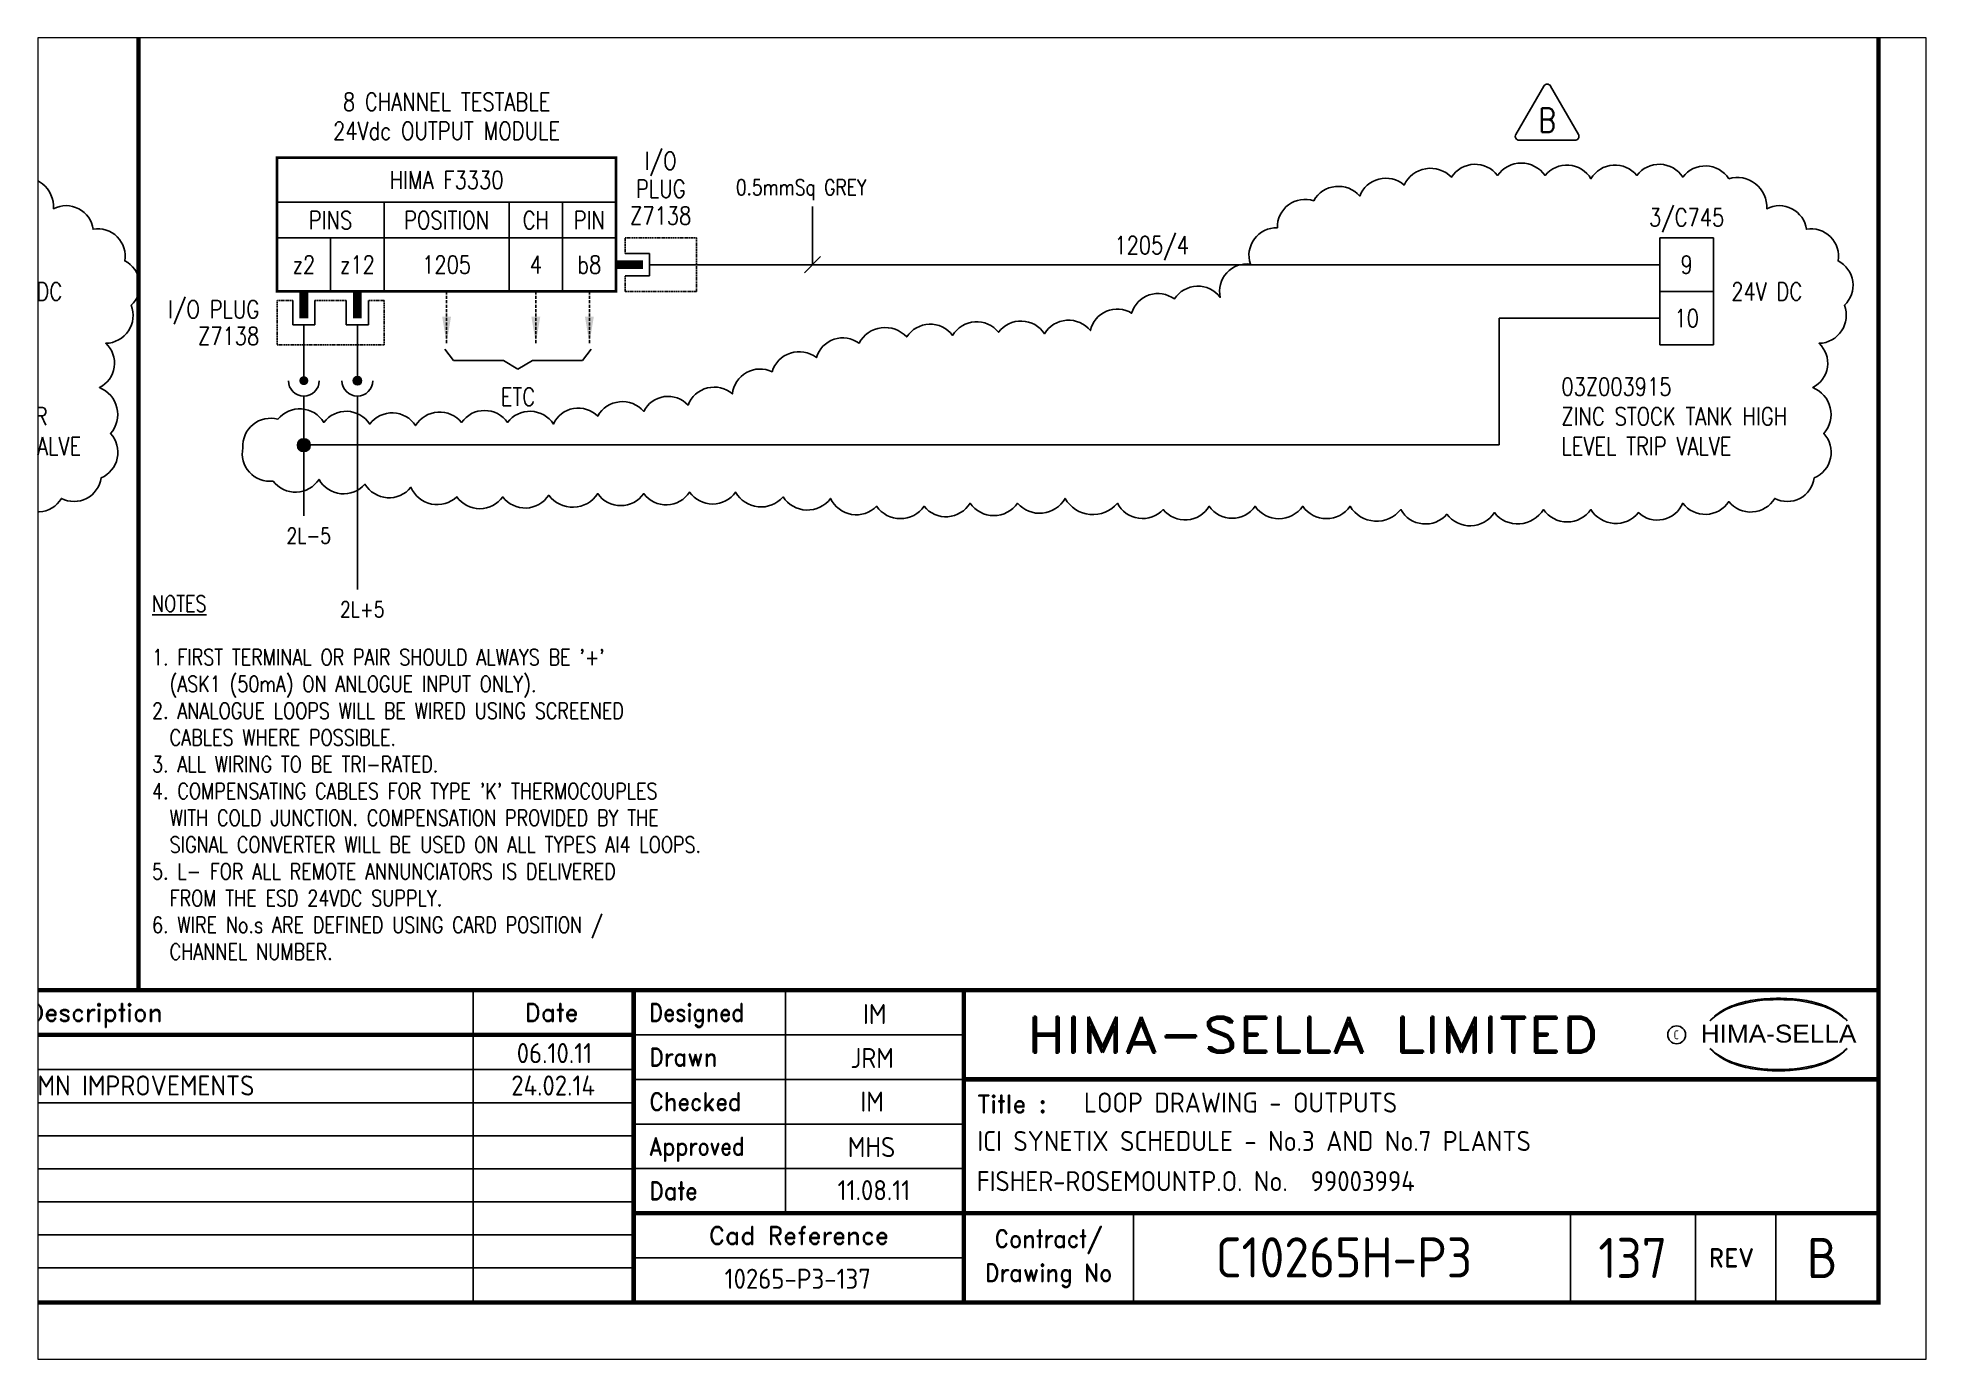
# Paper-space layout 'Layout1' of a CAD drawing. Extents: x 41 to 369, y 29 to 258.
# The model-space entities are those that its viewports show. They can reach past a viewport. Long polylines and large blocks are cut down to what shows.
import ezdxf
from ezdxf.enums import TextEntityAlignment as Align

# ---------------------------------------------------------------- set-up
doc = ezdxf.new("R2010")
doc.units = 0
doc.header["$LTSCALE"] = 0.25
doc.header["$MEASUREMENT"] = 0
doc.linetypes.add('HIDDEN2', pattern=[4.7625, 3.175, -1.5875])
doc.layers.get('0').update_dxf_attribs({"color": 41, "linetype": 'CONTINUOUS'})
for name, color, linetype in [('00-DRG_FRAME', 12, 'CONTINUOUS'), ('01-DRAW', 7, 'CONTINUOUS'), ('02-TEXT', 2, 'CONTINUOUS'), ('051-TEXT', 2, 'CONTINUOUS'), ('117', 7, 'CONTINUOUS'), ('DIM', 3, 'CONTINUOUS'), ('LAB', 2, 'CONTINUOUS'), ('RACK', 2, 'CONTINUOUS'), ('SLOT', 2, 'CONTINUOUS'), ('SNA', 2, 'CONTINUOUS'), ('TEXT', 2, 'CONTINUOUS'), ('TPOL', 3, 'CONTINUOUS'), ('XR_FUNCTION', 2, 'CONTINUOUS'), ('XR_MAIN', 2, 'CONTINUOUS')]:
    doc.layers.add(name, color=color, linetype=linetype)
doc.styles.add('ARIAL', font='ARIAL.TTF', dxfattribs={"height": 2.5})
doc.styles.add('CROSSREF', font='romans.shx', dxfattribs={"width": 0.8, "height": 2})
doc.styles.add('FUNCTION', font='ROMANS.shx', dxfattribs={"width": 0.8, "height": 2.5})
doc.styles.add('ISO', font='iso.shx')
doc.styles.add('PINS', font='ROMANS.shx', dxfattribs={"width": 0.8, "height": 2.5})
doc.styles.add('RACK', font='ROMANS.shx', dxfattribs={"width": 0.8, "height": 2.5})
doc.styles.add('ROMAND', font='ROMAND')
doc.styles.add('romans', font='romans.shx', dxfattribs={"width": 0.8, "height": 2.5})
doc.styles.add('SLOT', font='romans.shx', dxfattribs={"width": 0.8, "height": 2})
doc.styles.add('SYMBOL', font='ROMANS.shx', dxfattribs={"width": 0.8, "height": 20})

psp = doc.layouts.get("Layout1")

msp = doc.modelspace()

# ---------------------------------------------------------------- texts
at = {"layer": '00-DRG_FRAME', "color": 4, "style": 'ROMAND'}
for s, p in [('Description', (204.69, 32)), ('Date', (255.79, 32))]:
    msp.add_text(s, height=2, dxfattribs=at).set_placement(p, align=Align.CENTER)
for s, width, p in [('Designed', 0.87, (266.75, 32)), ('Drawn', 0.9, (266.75, 27)), ('Checked', 0.9, (266.75, 22)), ('Approved', 0.85, (266.75, 17)), ('Date', 0.9, (266.75, 12))]:
    msp.add_text(s, height=2, dxfattribs=dict(at, width=width)).set_placement(p)
at = {"layer": '00-DRG_FRAME', "style": 'ROMAND', "width": 1.15}
msp.add_text('HIMA-SELLA LIMITED', height=4, dxfattribs=at).set_placement((341.1, 30.5), align=Align.MIDDLE)
at = {"layer": '00-DRG_FRAME', "color": 3, "style": 'ISO', "width": 0.9}
msp.add_text('C', height=1, dxfattribs=at).set_placement((381.84, 30), align=Align.CENTER)
at = {"layer": '00-DRG_FRAME', "style": 'ARIAL', "width": 1.05}
msp.add_text('HIMA-SELLA', height=2, dxfattribs=at).set_placement((393.3, 29.63), align=Align.CENTER)
at = {"layer": '00-DRG_FRAME', "color": 4, "style": 'ROMAND'}
msp.add_text('Title :', height=2, dxfattribs=at).set_placement((303.5, 21.75))
for s, p in [('Cad Reference', (283.5, 8)), ('REV', (388, 5.5))]:
    msp.add_text(s, height=2, dxfattribs=at).set_placement(p, align=Align.MIDDLE)
at = {"layer": '00-DRG_FRAME', "color": 4, "style": 'ROMAND', "width": 0.9}
for s, p in [('Contract/', (311.5, 7.5)), ('Drawing No', (311.5, 3.5))]:
    msp.add_text(s, height=2, dxfattribs=at).set_placement(p, align=Align.MIDDLE)
at = {"layer": '01-DRAW', "color": 2, "style": 'romans', "width": 0.8}
msp.add_text('ETC', height=2, dxfattribs=at).set_placement((252.03, 101), align=Align.CENTER)
at = {"layer": '01-DRAW', "style": 'romans', "width": 0.8}
for s, p in [('2L-5', (226.09, 85.56)), ('2L+5', (232.09, 77.31))]:
    msp.add_text(s, height=1.75, dxfattribs=at).set_placement(p)
at = {"layer": '01-DRAW', "char_height": 2, "attachment_point": 5, "style": 'romans'}
for s, insert in [('9', (383, 116.81)), ('10', (383, 110.81))]:
    msp.add_mtext_dynamic_manual_height_columns(s, width=6, gutter_width=12.5, heights=[5.95], dxfattribs=dict(at, insert=insert))
at = {"layer": '01-DRAW', "insert": (211.02, 79.72), "char_height": 1.8, "width": 80.9791, "attachment_point": 1, "style": 'romans'}
msp.add_mtext("{\\LNOTES\\P\\P}1. FIRST TERMINAL OR PAIR SHOULD ALWAYS BE '+'\\P  (ASK1 (50mA) ON ANLOGUE INPUT ONLY).\\P2. ANALOGUE LOOPS WILL BE WIRED USING SCREENED\\P  CABLES WHERE POSSIBLE.\\P3. ALL WIRING TO BE TRI-RATED.\\P4. COMPENSATING CABLES FOR TYPE 'K' THERMOCOUPLES \\P  WITH COLD JUNCTION. COMPENSATION PROVIDED BY THE\\P  SIGNAL CONVERTER WILL BE USED ON ALL TYPES AI4 LOOPS.\\P5. L- FOR ALL REMOTE ANNUNCIATORS IS DELIVERED \\P  FROM THE ESD 24VDC SUPPLY.\\P6. WIRE No.s ARE DEFINED USING CARD POSITION /\\P  CHANNEL NUMBER.          ", dxfattribs=at)
at = {"layer": '051-TEXT', "style": 'romans', "width": 0.8}
for s, p in [('3/C745', (383, 121.11)), ('1205/4', (323.05, 118))]:
    msp.add_text(s, height=2, dxfattribs=at).set_placement(p, align=Align.CENTER)
at = {"layer": 'DIM', "style": 'romans', "width": 0.8}
msp.add_text('0.5mmSq GREY', height=1.75, dxfattribs=at).set_placement((283.77, 124.61), align=Align.CENTER)
at = {"layer": 'TEXT', "char_height": 2, "attachment_point": 4, "style": 'romans'}
for s, insert, width in [('24V DC', (193, 113.81), 47.7416), ('24V DC', (388, 113.81), 47.7416), ('03Z003742\\PZINC DISSOLVER\\P"DUMP" TRIP VALVE', (181.96, 99.81), 24.811), ('03Z003915\\PZINC STOCK TANK HIGH\\PLEVEL TRIP VALVE', (368.96, 99.81), 41.4331)]:
    msp.add_mtext(s, dxfattribs=dict(at, insert=insert, width=width))

# ---------------------------------------------------------------- blocks, each defined once
blk = doc.blocks.new('A3-REVA')
at = {"layer": '051-TEXT', "style": 'ISO'}
for tag, p in [('DESIGNED', (292.01, 31.7)), ('A', (117.73, 27.28)), ('DES', (127.73, 27.28)), ('DRN', (137.73, 27.28)), ('CHKD', (147.73, 27.28)), ('APPD', (157.73, 27.28)), ('DATE', (256, 27.28)), ('DRAWN', (291.72, 26.77)), ('CHECKED', (291.72, 21.89)), ('APPD', (291.65, 16.79)), ('DATE', (291.92, 11.96))]:
    blk.add_attdef(tag, text='', height=2.25, dxfattribs=at).set_placement(p, align=Align.CENTER)
blk.add_attdef('DESCRIPTION', (165.03, 27.28), '', height=2.25, dxfattribs=at)
blk = doc.blocks.new('A3-REVB')
at = {"layer": '051-TEXT', "style": 'ISO'}
for tag, p in [('A', (124.85, -20.36)), ('DES', (134.85, -20.36)), ('DRN', (144.85, -20.36)), ('CHKD', (154.85, -20.36)), ('APPD', (164.85, -20.36)), ('DATE', (263.12, -20.36))]:
    blk.add_attdef(tag, text='', height=2.25, dxfattribs=at).set_placement(p, align=Align.CENTER)
blk.add_attdef('DESCRIPTION', (172.15, -20.36), '', height=2.25, dxfattribs=at)
blk = doc.blocks.new('A3-TITLE')
at = {"layer": '051-TEXT', "style": 'ISO'}
blk.add_attdef('TITLE_1', (315.46, 21.78), '', height=2.25, dxfattribs=at)
for tag, p in [('DRGNO', (376.96, 3.24)), ('REV.', (398.2, 3.24))]:
    blk.add_attdef(tag, text='', height=4.5, dxfattribs=at).set_placement(p, align=Align.CENTER)
blk = doc.blocks.new('A3-CONTRACT')
at = {"layer": '051-TEXT', "color": 41, "style": 'ISO'}
for tag, height, p in [('SCALE', 2.25, (106.71, 31.82)), ('DIMS', 2.25, (106.71, 26.8)), ('CONTRACT', 4.5, (344.94, 3.1)), ('CAD-REF', 2.25, (283.73, 1.84))]:
    blk.add_attdef(tag, text='', height=height, dxfattribs=at).set_placement(p, align=Align.CENTER)
for tag, p in [('TITLE_2', (303.86, 17.28)), ('TITLE_3', (303.79, 12.78))]:
    blk.add_attdef(tag, p, '', height=2.25, dxfattribs=at)
blk = doc.blocks.new('DOT')
for radius in [0.75, 0.65, 0.55, 0.45, 0.35, 0.25, 0.15, 0.05]:
    blk.add_circle((0, 0), radius)
blk = doc.blocks.new('F3330-04')
for p, q in [((-38, 7), (0, 7)), ((-26, 7), (-26, -3)), ((-12, 7), (-12, -3)), ((-6, 7), (-6, -3)), ((-38, 3), (0, 3)), ((-32, 3), (-32, -3)), ((1, 1.25), (3.75, 1.25)), ((3.75, 1.25), (3.75, -1.25)), ((3.75, 0), (9, 0)), ((3.75, -1.25), (1, -1.25)), ((-36.25, -4), (-36.25, -6.75)), ((-33.75, -6.75), (-33.75, -4)), ((-30.25, -4), (-30.25, -6.75)), ((-27.75, -6.75), (-27.75, -4)), ((-36.25, -6.75), (-33.75, -6.75)), ((-35, -6.75), (-35, -9)), ((-30.25, -6.75), (-27.75, -6.75)), ((-29, -6.75), (-29, -9))]:
    blk.add_line(p, q)
at = {"const_width": 0.3}
blk.add_lwpolyline([(0, -3), (-38, -3), (-38, 12), (0, 12)], close=True, dxfattribs=at)
at = {"color": 3, "linetype": 'HIDDEN2', "ltscale": 0.4}
for points in [[(1, 1.25), (1, 3), (9, 3), (9, -3), (1, -3), (1, -1.25)], [(-36.25, -4), (-38, -4), (-38, -9), (-26, -9), (-26, -4), (-27.75, -4)], [(-30.25, -4), (-33.75, -4)]]:
    blk.add_lwpolyline(points, dxfattribs=at)
blk.add_lwpolyline([(3, 0, 1, 1, 0), (0, 0, 0.5, 0.5, 0)], format="xyseb")
at = {"const_width": 1}
for points in [[(-35, -6), (-35, -3)], [(-29, -6), (-29, -3)]]:
    blk.add_lwpolyline(points, dxfattribs=at)
at = {"layer": 'LAB', "style": 'PINS', "width": 0.8, "flags": 1}
blk.add_attdef('LAB1', text='', height=1.5, dxfattribs=at).set_placement((-41, -1), align=Align.RIGHT)
at = {"layer": 'RACK', "style": 'RACK', "width": 0.8}
blk.add_attdef('SLOT', text='', height=2, dxfattribs=at).set_placement((-19, 0), align=Align.MIDDLE)
at = {"layer": 'SLOT', "style": 'SLOT', "width": 0.8}
blk.add_attdef('ADD1', text='', height=2, dxfattribs=at).set_placement((-9, 0), align=Align.MIDDLE)
at = {"layer": 'SNA', "style": 'SYMBOL', "width": 0.8, "flags": 1}
blk.add_attdef('SNA', text='', height=1.5, dxfattribs=at).set_placement((-41, 5), align=Align.RIGHT)
at = {"layer": 'TEXT', "style": 'romans', "width": 0.8}
for s, p in [('8 CHANNEL TESTABLE', (-19, 17.25)), ('24Vdc OUTPUT MODULE', (-19, 14))]:
    blk.add_text(s, height=2, dxfattribs=at).set_placement(p, align=Align.CENTER)
for s, p in [('I/O', (5, 11.5)), ('HIMA F3330', (-19, 9.5)), ('PLUG', (5, 8.5)), ('Z7138', (5, 5.5)), ('PINS', (-32, 5)), ('POSITION', (-19, 5)), ('CH', (-9, 5)), ('PIN', (-3, 5)), ('z2', (-35, 0)), ('z12', (-29, 0)), ('b8', (-3, 0))]:
    blk.add_text(s, height=2, dxfattribs=at).set_placement(p, align=Align.MIDDLE)
for s, p in [('I/O PLUG', (-40, -5)), ('Z7138', (-40, -8))]:
    blk.add_text(s, height=2, dxfattribs=at).set_placement(p, align=Align.MIDDLE_RIGHT)
at = {"layer": 'TPOL', "color": 2, "style": 'PINS', "width": 0.8}
blk.add_attdef('CN1', text='', height=2, dxfattribs=at).set_placement((-3, 0), align=Align.MIDDLE)
at = {"layer": 'TPOL', "style": 'PINS', "width": 0.8, "flags": 1}
blk.add_attdef('CN2', text='', height=1, dxfattribs=at).set_placement((9, 0), align=Align.MIDDLE_RIGHT)
for tag, p in [('CN3', (-35, -9)), ('CN4', (-29, -9))]:
    blk.add_attdef(tag, text='', height=1, dxfattribs=at).set_placement(p, align=Align.BOTTOM_CENTER)
at = {"layer": 'XR_FUNCTION', "style": 'FUNCTION', "width": 0.8, "flags": 1}
blk.add_attdef('XR_FUNCTION', text='', height=1.5, dxfattribs=at).set_placement((-41, 7), align=Align.RIGHT)
at = {"layer": 'XR_MAIN', "style": 'CROSSREF', "width": 0.8, "flags": 1}
blk.add_attdef('XR_MAIN', text='', height=1.5, dxfattribs=at).set_placement((-41, 1), align=Align.RIGHT)
blk = doc.blocks.new('TRI-B')
at = {"layer": '01-DRAW'}
blk.add_lwpolyline([(381.98, 256.75), (378.86, 251.35, 0.57735), (379.25, 250.68), (385.48, 250.68, 0.57735), (385.87, 251.35), (382.76, 256.75, 0.57735)], format="xyb", close=True, dxfattribs=at)
at = {"layer": '02-TEXT', "color": 2, "style": 'romans', "width": 0.8}
blk.add_text('B', height=2.7, dxfattribs=at).set_placement((382.37, 252.93), align=Align.MIDDLE)

# ---------------------------------------------------------------- linework, layer by layer
at = {"layer": '00-DRG_FRAME'}
for p, q in [((247, 35.5), (247, 0.5)), ((282, 35.5), (282, 10.5)), ((265, 30.5), (302, 30.5)), ((265, 26.59), (112.7, 26.59)), ((302, 25.5), (265, 25.5)), ((265, 22.89), (112.7, 22.89)), ((265, 19.19), (112.7, 19.19)), ((265, 20.5), (302, 20.5)), ((265, 15.49), (112.7, 15.49)), ((302, 15.5), (265, 15.5)), ((265, 11.79), (112.7, 11.79)), ((321, 10.5), (321, 0.5)), ((370, 10.5), (370, 0.5)), ((384, 0.5), (384, 10.5)), ((393, 10.5), (393, 0.5)), ((265, 8.09), (112.7, 8.09)), ((265, 4.39), (112.7, 4.39)), ((302, 5.5), (265, 5.5))]:
    msp.add_line(p, q, dxfattribs=at)
at = {"layer": '00-DRG_FRAME', "const_width": 0.5}
msp.add_lwpolyline([(14.5, 0.5), (404.5, 0.5), (404.5, 271.5), (14.5, 271.5)], close=True, dxfattribs=at)
for points in [[(209.5, 35.5), (209.5, 266.5)], [(404.5, 35.5), (14.5, 35.5)], [(265, 35.5), (265, 0.5)], [(302, 0.5), (302, 35.5)], [(265, 30.5), (72.5, 30.5)], [(404.5, 25.5), (302, 25.5)], [(265, 10.5), (404.5, 10.5)]]:
    msp.add_lwpolyline(points, dxfattribs=at)
at = {"layer": '00-DRG_FRAME', "color": 3}
msp.add_circle((381.88, 30.5), 1, dxfattribs=at)
for centre, radius, start, end in [((391.78, 24.7), 9.76, 107.5931, 113.9452), ((393.1, 18.5), 15.94, 89.2698, 106.3911), ((392.1, 23.52), 10.99, 96.0146, 107.3203), ((393.29, 16.31), 18.28, 92.8917, 97.3734), ((393.24, 18.86), 15.73, 89.7805, 93.1738), ((393.36, 18.86), 15.73, 86.8262, 90.2195), ((393.51, 18.5), 15.94, 73.6089, 90.7302), ((393.31, 16.31), 18.28, 82.6266, 87.1083), ((394.51, 23.52), 10.99, 72.6797, 83.9854), ((394.83, 24.7), 9.76, 66.0548, 72.4069), ((390.6, 26.83), 7.24, 106.0532, 133.5024), ((390.88, 27.01), 7.3, 130.419, 136.057), ((390.11, 28.1), 5.98, 122.244, 131.6154), ((389.75, 28.78), 5.21, 111.8206, 122.8668), ((396, 26.83), 7.24, 46.4976, 73.9468), ((396.85, 28.78), 5.21, 57.1332, 68.1794), ((396.49, 28.1), 5.98, 48.3846, 57.756), ((395.73, 27.01), 7.3, 43.943, 49.581), ((390.88, 34.04), 7.3, 223.943, 229.581), ((390.6, 34.23), 7.24, 226.4976, 253.9468), ((390.11, 32.96), 5.98, 228.3846, 237.756), ((389.75, 32.28), 5.21, 237.1332, 248.1794), ((396, 34.23), 7.24, 286.0532, 313.5024), ((396.85, 32.28), 5.21, 291.8206, 302.8668), ((396.49, 32.96), 5.98, 302.244, 311.6154), ((395.73, 34.04), 7.3, 310.419, 316.057), ((391.78, 36.36), 9.76, 246.0548, 252.4069), ((393.1, 42.56), 15.94, 253.6089, 270.7302), ((392.1, 37.54), 10.99, 252.6797, 263.9854), ((393.29, 44.75), 18.28, 262.6266, 267.1083), ((393.24, 42.19), 15.73, 266.8262, 270.2195), ((393.51, 42.56), 15.94, 269.2698, 286.3911), ((393.36, 42.19), 15.73, 269.7805, 273.1738), ((393.31, 44.75), 18.28, 272.8917, 277.3734), ((394.51, 37.54), 10.99, 276.0146, 287.3203), ((394.83, 36.36), 9.76, 287.5931, 293.9452)]:
    msp.add_arc(centre, radius, start, end, dxfattribs=at)
at = {"layer": '01-DRAW'}
for p, q in [((380, 119.81), (386, 119.81)), ((380, 113.81), (380, 119.81)), ((386, 119.81), (386, 113.81)), ((272.03, 116.81), (380, 116.81)), ((380, 107.81), (380, 113.81)), ((386, 113.81), (380, 113.81)), ((386, 113.81), (386, 107.81)), ((380, 110.81), (362, 110.81)), ((228.03, 107.81), (228.03, 103.81)), ((234.03, 107.81), (234.03, 103.81)), ((243.83, 107.36), (244.8, 106.06)), ((244.8, 106.06), (250.41, 106.06)), ((250.41, 106.06), (252.03, 105.09)), ((253.65, 106.06), (252.03, 105.09)), ((253.65, 106.06), (259.26, 106.06)), ((260.23, 107.36), (259.26, 106.06)), ((384.32, 107.81), (380, 107.81)), ((380, 107.81), (386, 107.81)), ((228.03, 102.08), (228.03, 88.68)), ((234.03, 102.08), (234.03, 80.42)), ((234.03, 102.08), (234.03, 80.42))]:
    msp.add_line(p, q, dxfattribs=at)
at = {"layer": '01-DRAW', "linetype": 'HIDDEN2'}
for p, q in [((244.03, 113.81), (244.03, 107.98)), ((254.03, 113.81), (254.03, 107.98)), ((260.03, 113.81), (260.03, 107.98))]:
    msp.add_line(p, q, dxfattribs=at)
at = {"layer": '01-DRAW'}
msp.add_lwpolyline([(195.72, 90.26, 0.520567), (200.87, 90.61, 0.520567), (200.87, 90.61, 0.520567), (205.3, 92.92, 0.520567), (205.3, 92.92, 0.520567), (206.37, 97.89, 0.520567), (206.37, 97.89, 0.520567), (205.13, 103.03, 0.520567), (205.13, 103.03, 0.520567), (205.84, 108, 0.520567), (205.84, 108, 0.520567), (208.68, 112.26, 0.520567), (208.68, 112.26, 0.520567), (207.97, 117.23, 0.520567), (207.97, 117.23, 0.520567), (204.42, 120.78, 0.520567), (204.42, 120.78, 0.520567), (199.98, 123.08, 0.520567), (199.98, 123.08, 0.520567), (195.72, 126.45, 0.520567)], format="xyb", dxfattribs=at)
msp.add_lwpolyline([(387.72, 126.45, 0.520567), (382.57, 126.63, 0.520567), (382.57, 126.63, 0.520567), (377.42, 126.81, 0.520567), (377.42, 126.81, 0.520567), (372.28, 126.45, 0.520567), (372.28, 126.45, 0.520567), (367.13, 126.81, 0.520567), (367.13, 126.81, 0.520567), (361.8, 126.81, 0.520567), (361.8, 126.81, 0.520567), (356.65, 126.63, 0.520567), (356.65, 126.63, 0.520567), (351.33, 125.74, 0.520567), (351.33, 125.74, 0.520567), (346.36, 124.5, 0.520567), (346.36, 124.5, 0.520567), (341.21, 123.97, 0.520567), (341.21, 123.97, 0.520567), (337.13, 120.95, 0.520567), (337.13, 120.95, 0.520567), (334.11, 116.87, 0.520567), (334.11, 116.87, 0.520567), (330.74, 113.15, 0.520567), (330.74, 113.15, 0.520567), (325.59, 112.97, 0.520567), (325.59, 112.97, 0.520567), (320.8, 111.37, 0.520567), (320.8, 111.37, 0.520567), (316.18, 109.42, 0.520567), (316.18, 109.42, 0.520567), (311.03, 109.07, 0.520567), (311.03, 109.07, 0.520567), (305.89, 109.24, 0.520567), (305.89, 109.24, 0.520567), (300.74, 108.89, 0.520567), (300.74, 108.89, 0.520567), (295.59, 108.71, 0.520567), (295.59, 108.71, 0.520567), (290.26, 108, 0.520567), (290.26, 108, 0.520567), (285.47, 106.4, 0.520567), (285.47, 106.4, 0.520567), (280.5, 104.81, 0.520567), (280.5, 104.81, 0.520567), (276.06, 102.32, 0.520567), (276.06, 102.32, 0.520567), (271.09, 101.08, 0.520567), (271.09, 101.08, 0.520567), (266.12, 100.37, 0.520567), (266.12, 100.37, 0.520567), (260.97, 99.84, 0.520567), (260.97, 99.84, 0.520567), (256, 98.95, 0.520567), (256, 98.95, 0.520567), (250.86, 99.13, 0.520567), (250.86, 99.13, 0.520567), (245.71, 99.13, 0.520567), (245.71, 99.13, 0.520567), (240.56, 98.77, 0.520567), (240.56, 98.77, 0.520567), (235.41, 98.95, 0.520567), (235.41, 98.95, 0.520567), (230.27, 99.13, 0.520567), (230.27, 99.13, 0.520567), (225.12, 99.48, 0.520567), (225.12, 99.48, 0.520567), (221.21, 96.29, 0.520567), (221.21, 96.29, 0.520567), (224.58, 92.56, 0.520567), (224.58, 92.56, 0.520567), (229.73, 92.74, 0.520567), (229.73, 92.74, 0.520567), (234.88, 92.21, 0.520567), (234.88, 92.21, 0.520567), (240.03, 91.86, 0.520567), (240.03, 91.86, 0.520567), (245.18, 90.79, 0.520567), (245.18, 90.79, 0.520567), (250.32, 90.79, 0.520567), (250.32, 90.79, 0.520567), (255.47, 90.97, 0.520567), (255.47, 90.97, 0.520567), (260.97, 91.15, 0.520567), (260.97, 91.15, 0.520567), (266.12, 91.15, 0.520567), (266.12, 91.15, 0.520567), (271.27, 91.32, 0.520567), (271.27, 91.32, 0.520567), (276.42, 91.32, 0.520567), (276.42, 91.32, 0.520567), (281.74, 90.79, 0.520567), (281.74, 90.79, 0.520567), (287.07, 90.61, 0.520567), (287.07, 90.61, 0.520567), (292.22, 89.73, 0.520567), (292.22, 89.73, 0.520567), (297.54, 89.73, 0.520567), (297.54, 89.73, 0.520567), (302.69, 90.08, 0.520567), (302.69, 90.08, 0.520567), (308.02, 90.08, 0.520567), (308.02, 90.08, 0.520567), (313.34, 90.61, 0.520567), (313.34, 90.61, 0.520567), (319.2, 90.08, 0.520567), (319.2, 90.08, 0.520567), (324.35, 89.37, 0.520567), (324.35, 89.37, 0.520567), (329.49, 89.73, 0.520567), (329.49, 89.73, 0.520567), (334.64, 89.73, 0.520567), (334.64, 89.73, 0.520567), (339.97, 89.73, 0.520567), (339.97, 89.73, 0.520567), (345.29, 89.73, 0.520567), (345.29, 89.73, 0.520567), (350.97, 89.37, 0.520567), (350.97, 89.37, 0.520567), (356.12, 88.84, 0.520567), (356.12, 88.84, 0.520567), (361.45, 89.02, 0.520567), (361.45, 89.02, 0.520567), (366.95, 89.37, 0.520567), (366.95, 89.37, 0.520567), (372.28, 89.37, 0.520567), (372.28, 89.37, 0.520567), (377.6, 89.02, 0.520567), (377.6, 89.02, 0.520567), (382.57, 90.08, 0.520567), (382.57, 90.08, 0.520567), (387.72, 90.26, 0.520567), (387.72, 90.26, 0.520567), (392.87, 90.61, 0.520567), (392.87, 90.61, 0.520567), (397.3, 92.92, 0.520567), (397.3, 92.92, 0.520567), (398.37, 97.89, 0.520567), (398.37, 97.89, 0.520567), (397.13, 103.03, 0.520567), (397.13, 103.03, 0.520567), (397.84, 108, 0.520567), (397.84, 108, 0.520567), (400.68, 112.26, 0.520567), (400.68, 112.26, 0.520567), (399.97, 117.23, 0.520567), (399.97, 117.23, 0.520567), (396.42, 120.78, 0.520567), (396.42, 120.78, 0.520567), (391.98, 123.08, 0.520567), (391.98, 123.08, 0.520567)], format="xyb", close=True, dxfattribs=at)
at = {"layer": '01-DRAW', "const_width": 0.5}
for points in [[(227.78, 103.81, 1), (228.28, 103.81, 1)], [(233.78, 103.81, 1), (234.28, 103.81, 1)]]:
    msp.add_lwpolyline(points, format="xyb", close=True, dxfattribs=at)
at = {"layer": '01-DRAW'}
for radius in [0.475, 0.389, 0.302, 0.216, 0.13, 0.0432]:
    msp.add_circle((234.03, 103.81), radius, dxfattribs=at)
for centre in [(228.03, 103.81), (234.03, 103.81), (234.03, 103.81)]:
    msp.add_arc(centre, 1.73, 180, 0, dxfattribs=at)
for points in [[(244.53, 111), (243.53, 111), (244.03, 107.98)], [(254.53, 111), (253.53, 111), (254.03, 107.98)], [(260.53, 111), (259.53, 111), (260.03, 107.98)]]:
    msp.add_solid(points, dxfattribs=at)
at = {"layer": '117'}
for p, q in [((362, 96.63), (362, 110.81)), ((228.03, 96.63), (362, 96.63))]:
    msp.add_line(p, q, dxfattribs=at)
at = {"layer": 'DIM'}
for p, q in [((285.04, 116.81), (285.04, 123.35)), ((284.14, 115.91), (285.94, 117.71))]:
    msp.add_line(p, q, dxfattribs=at)

# ---------------------------------------------------------------- block references
at = {"layer": '00-DRG_FRAME'}
ref = msp.add_blockref('A3-CONTRACT', (-0.35, 0.19), dxfattribs=at)
ref.add_attrib('TITLE_2', 'ICI SYNETIX SCHEDULE - No.3 AND No.7 PLANTS', (303.51, 17.47), dxfattribs={"layer": '051-TEXT', "color": 41, "height": 2.25, "style": 'ISO'})
ref.add_attrib('TITLE_3', 'FISHER-ROSEMOUNTP.O. No.  99003994', (303.44, 12.97), dxfattribs={"layer": '051-TEXT', "color": 41, "height": 2.25, "style": 'ISO'})
ref.add_attrib('CAD-REF', '10265-P3-137', dxfattribs={"layer": '051-TEXT', "color": 41, "height": 2.25, "style": 'ISO'}).set_placement((283.38, 2.03), align=Align.CENTER)
ref.add_attrib('CONTRACT', 'C10265H-P3', dxfattribs={"layer": '051-TEXT', "color": 41, "height": 4.5, "style": 'ISO'}).set_placement((344.59, 3.3), align=Align.CENTER)
ref = msp.add_blockref('A3-REVA', (0, 0), dxfattribs=at)
ref.add_attrib('DESIGNED', 'IM', dxfattribs={"layer": '051-TEXT', "height": 2.25, "style": 'ISO'}).set_placement((292.01, 31.7), align=Align.CENTER)
ref.add_attrib('DRAWN', 'JRM', dxfattribs={"layer": '051-TEXT', "height": 2.25, "style": 'ISO'}).set_placement((291.72, 26.77), align=Align.CENTER)
ref.add_attrib('CHECKED', 'IM', dxfattribs={"layer": '051-TEXT', "height": 2.25, "style": 'ISO'}).set_placement((291.72, 21.89), align=Align.CENTER)
ref.add_attrib('APPD', 'MHS', dxfattribs={"layer": '051-TEXT', "height": 2.25, "style": 'ISO'}).set_placement((291.65, 16.79), align=Align.CENTER)
ref.add_attrib('DATE', '11.08.11', dxfattribs={"layer": '051-TEXT', "height": 2.25, "style": 'ISO'}).set_placement((291.92, 11.96), align=Align.CENTER)
for name, p, values in [('A3-REVB', (-7, 47.68), {'A': 'A', 'DESCRIPTION': 'WIRE NUMBERS ADDED', 'DATE': '06.10.11'}), ('A3-REVB', (-7.15, 44.05), {'A': 'B', 'APPD': 'CT', 'DESCRIPTION': 'ZINC DISSOLVER PHR & MMN IMPROVEMENTS', 'DATE': '24.02.14'}), ('A3-TITLE', (0, 0), {'TITLE_1': 'LOOP DRAWING - OUTPUTS', 'DRGNO': '137', 'REV.': 'B'})]:
    msp.add_blockref(name, p, dxfattribs=at).add_auto_attribs(values)
at = {"layer": '01-DRAW'}
msp.add_blockref('F3330-04', (263.03, 116.81), dxfattribs=at).add_auto_attribs({'CN1': 'b8', 'SLOT': '1205', 'ADD1': '4'})
msp.add_blockref('TRI-B', (-15, -119.93), dxfattribs=at)
at = {"layer": '117', "linetype": 'HIDDEN2', "xscale": 0.9600000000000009, "yscale": 0.9600000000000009, "zscale": 0.9600000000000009}
msp.add_blockref('DOT', (228.03, 96.58), dxfattribs=at)

msp.set_redraw_order([(e.dxf.handle, doc.entitydb.next_handle()) for e in msp.query("TEXT MTEXT ATTDEF DIMENSION ARC_DIMENSION")])  # texts and dimensions are drawn at this point

# ---------------------------------------------------------------- viewports
at = {"layer": '00-DRG_FRAME'}
psp.add_viewport(center=(205.05, 143.5), size=(328.08, 229.5991), view_center_point=(304.03, 68.19), view_height=148.1076, dxfattribs=at)

doc.saveas('drawing.dxf')
